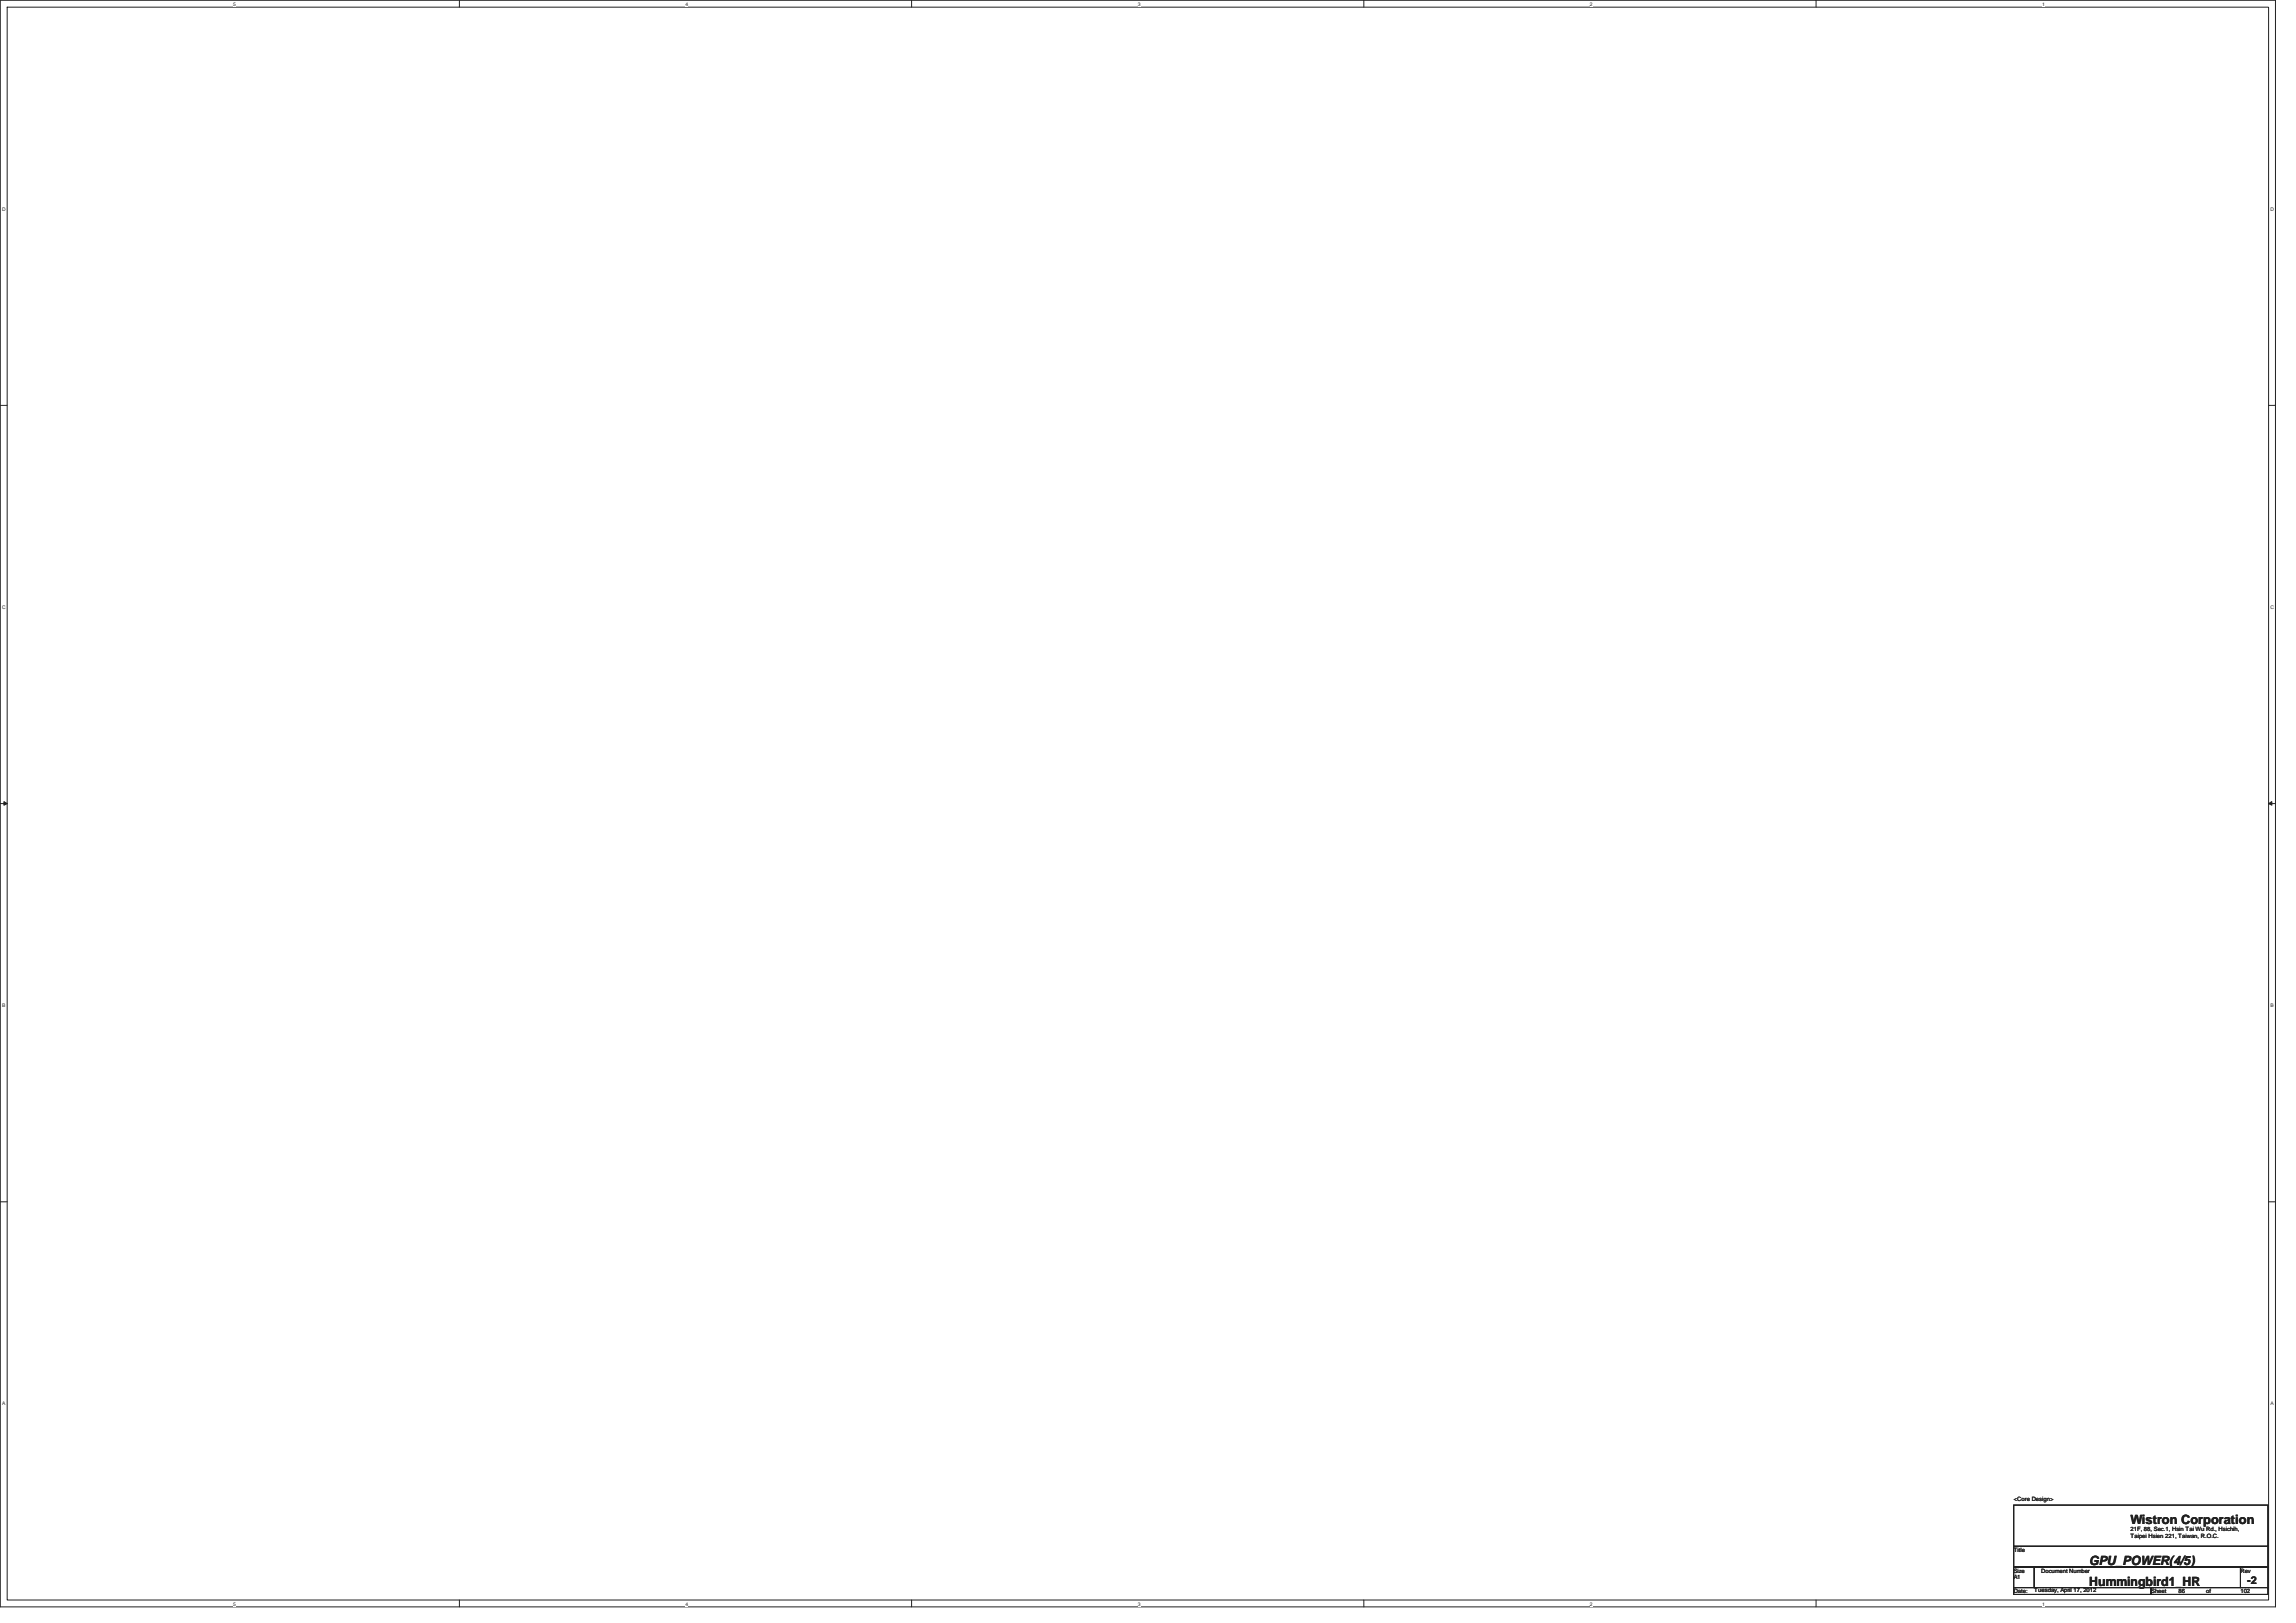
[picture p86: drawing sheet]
<svg xmlns="http://www.w3.org/2000/svg" width="297mm" height="210mm" viewBox="0 0 297 210" stroke-linecap="round" stroke-linejoin="round" font-family="sans-serif">
<defs><g id="words">
<g font-size="1.7" fill="#231f20">
<text x="275.6" y="197.1">Wistron Corporation</text>
<text x="270.3" y="202.4">GPU_POWER(4/5)</text>
<text x="270.3" y="205.1">Hummingbird1_HR</text>
</g>
<text font-size="1.4" fill="#231f20" x="290.7" y="204.9">-2</text>
<g font-size=".8" fill="#231f20">
<text x="260.5" y="194.1">&lt;Core Design&gt;</text>
<text x="260.5" y="200.8">Title</text>
<text x="260.5" y="203.5">Size</text>
<text x="264.1" y="203.5">Document Number</text>
<text x="275.6" y="198.1">21F, 88, Sec.1, Hsin Tai Wu Rd., Hsichih,</text>
<text x="275.6" y="199">Taipei Hsien 221, Taiwan, R.O.C.</text>
<text x="289.9" y="203.5">Rev</text>
<text x="260.5" y="206.1">Date:</text>
<text x="260.5" y="204.3">A1</text>
<text x="263.2" y="205.9">Tuesday, April 17, 2012</text>
<text x="278.3" y="206.1">Sheet</text>
<text x="281.9" y="206.1">86</text>
<text x="285.4" y="206.1">of</text>
<text x="289.9" y="206.1">102</text>
</g>
<g font-size=".6" fill="#231f20">
<text x="30.2" y=".8">5</text>
<text x="88.7" y=".8">4</text>
<text x="147.2" y=".8">3</text>
<text x="205.7" y=".8">2</text>
<text x="264.2" y=".8">1</text>
<text x=".3" y="27.3">D</text>
<text x="293.7" y="27.3">D</text>
<text x=".3" y="78.8">C</text>
<text x="293.7" y="78.8">C</text>
<text x=".3" y="130.3">B</text>
<text x="293.7" y="130.3">B</text>
<text x=".3" y="181.8">A</text>
<text x="293.7" y="181.8">A</text>
<text x="30.2" y="207.7">5</text>
<text x="88.7" y="207.7">4</text>
<text x="147.2" y="207.7">3</text>
<text x="205.7" y="207.7">2</text>
<text x="264.2" y="207.7">1</text>
</g>
</g></defs>
<path d="M0 0h294.4v207.9h-294.4zM.9 .9h292.6v206.1h-292.6z" fill="none" stroke="#231f20" stroke-width=".13"/>
<g fill="#fff">
<path d="M30.2 .2h.3v.7h-.3z"/>
<path d="M30.2 207.1h.3v.8h-.3z"/>
</g>
<path d="M59.4 0v.9M59.4 207v.9" fill="none" stroke="#231f20" stroke-width=".13"/>
<g fill="#fff">
<path d="M88.7 .2h.3v.7h-.3z"/>
<path d="M88.7 207.1h.3v.8h-.3z"/>
</g>
<path d="M117.9 0v.9M117.9 207v.9" fill="none" stroke="#231f20" stroke-width=".13"/>
<g fill="#fff">
<path d="M147.2 .2h.3v.7h-.3z"/>
<path d="M147.2 207.1h.3v.8h-.3z"/>
</g>
<path d="M176.4 0v.9M176.4 207v.9" fill="none" stroke="#231f20" stroke-width=".13"/>
<g fill="#fff">
<path d="M205.7 .2h.3v.7h-.3z"/>
<path d="M205.7 207.1h.3v.8h-.3z"/>
</g>
<path d="M234.9 0v.9M234.9 207v.9" fill="none" stroke="#231f20" stroke-width=".13"/>
<g fill="#fff">
<path d="M264.2 .2h.3v.7h-.3z"/>
<path d="M264.2 207.1h.3v.8h-.3z"/>
<path d="M.3 26.7h.5v.7h-.5z"/>
<path d="M293.7 26.7h.5v.7h-.5z"/>
<path d="M.3 78.2h.5v.7h-.5z"/>
<path d="M293.7 78.2h.5v.7h-.5z"/>
</g>
<path d="M0 52.4h.9M293.5 52.4h.9" fill="none" stroke="#231f20" stroke-width=".13"/>
<g fill="#fff">
<path d="M.3 129.7h.4v.7h-.4z"/>
<path d="M293.7 129.7h.5v.7h-.5z"/>
</g>
<path d="M0 104h.9M293.5 104h.9" fill="none" stroke="#231f20" stroke-width=".13"/>
<path d="M.5 103.7l.4 .3-.4 .2z" fill="#231f20"/>
<path d="M.5 103.7l.4 .3-.4 .2z" fill="none" stroke="#231f20" stroke-width=".13"/>
<path d="M293.5 104l.4-.3v.5z" fill="#231f20"/>
<path d="M293.5 104l.4-.3v.5z" fill="none" stroke="#231f20" stroke-width=".13"/>
<g fill="#fff">
<path d="M.3 181.2h.4v.7h-.4z"/>
<path d="M293.7 181.2h.4v.7h-.4z"/>
</g>
<path d="M0 155.5h.9M293.5 155.5h.9M260.5 194.7h32.9v5.4h-32.9zM260.5 200.1h32.9v2.6h-32.9zM260.5 202.7h2.7v2.7h-2.7zM260.5 205.4h17.8v.9h-17.8zM263.2 202.7h26.7v2.7h-26.7zM278.3 205.4h15.1v.9h-15.1zM289.9 202.7h3.5v2.7h-3.5z" fill="none" stroke="#231f20" stroke-width=".13"/>
<use href="#words"/>
</svg>
